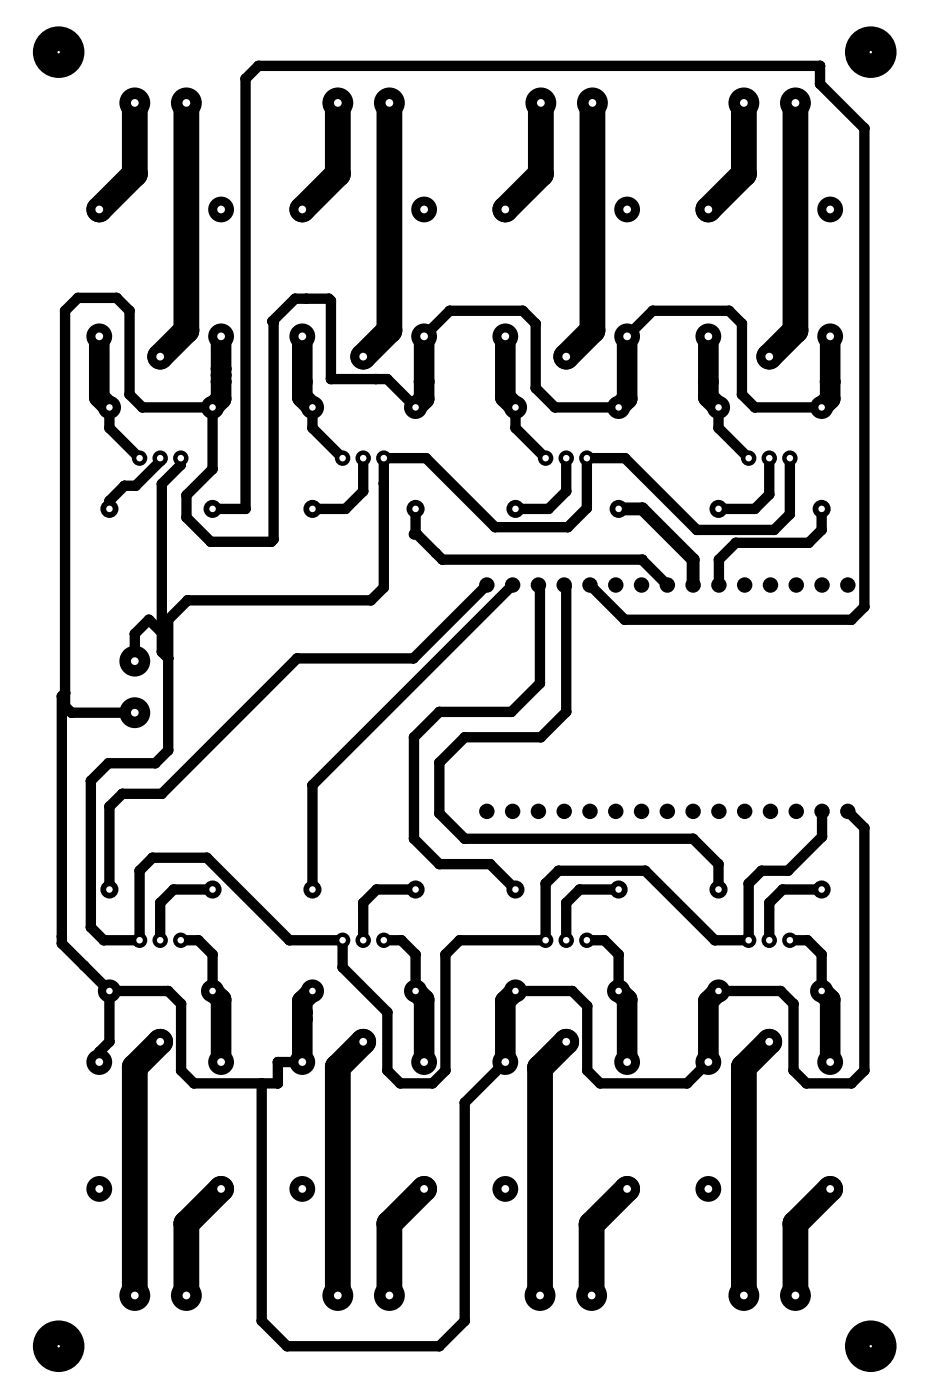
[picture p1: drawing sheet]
<svg xmlns="http://www.w3.org/2000/svg" width="93mm" height="138mm" viewBox="0 0 93 138" stroke-linecap="round" stroke-linejoin="round" font-family="sans-serif">
<g fill="#000">
<circle cx="13.3" cy="17.1" r="1.27"/>
<circle cx="24.2" cy="7.8" r=".51"/>
<circle cx="25.5" cy="6.5" r=".51"/>
<circle cx="33.3" cy="17.1" r="1.27"/>
<circle cx="53.3" cy="17.1" r="1.27"/>
<circle cx="73.3" cy="17.1" r="1.27"/>
<circle cx="80.8" cy="8.3" r=".51"/>
<circle cx="80.8" cy="6.5" r=".51"/>
<circle cx="85.1" cy="12.6" r=".51"/>
<circle cx="6.4" cy="30.6" r=".51"/>
<circle cx="7.7" cy="29.3" r=".51"/>
<circle cx="9.8" cy="39.1" r="1.01"/>
<circle cx="11.5" cy="29.3" r=".51"/>
<circle cx="12.8" cy="38.9" r=".51"/>
<circle cx="12.8" cy="30.6" r=".51"/>
<circle cx="18.4" cy="32.6" r="1.27"/>
<circle cx="21.8" cy="36.3" r="1.01"/>
<circle cx="21.8" cy="37.6" r="1.01"/>
<circle cx="21.8" cy="37" r="1.01"/>
<circle cx="21.8" cy="39.3" r="1.01"/>
<circle cx="26.8" cy="31.7" r=".51"/>
<circle cx="26.9" cy="31.8" r=".51"/>
<circle cx="29.1" cy="29.4" r=".51"/>
<circle cx="29.8" cy="39.1" r="1.01"/>
<circle cx="29.8" cy="37.6" r="1.01"/>
<circle cx="30.2" cy="29.4" r=".51"/>
<circle cx="32.4" cy="29.4" r=".51"/>
<circle cx="32.6" cy="29.6" r=".51"/>
<circle cx="32.6" cy="37.3" r=".51"/>
<circle cx="37" cy="37.3" r=".51"/>
<circle cx="38.1" cy="37.3" r=".51"/>
<circle cx="38.4" cy="32.6" r="1.27"/>
<circle cx="41.8" cy="39.3" r="1.01"/>
<circle cx="41.8" cy="37.6" r="1.01"/>
<circle cx="44.3" cy="30.6" r=".51"/>
<circle cx="49.8" cy="39.1" r="1.01"/>
<circle cx="51.5" cy="30.6" r=".51"/>
<circle cx="52.8" cy="31.9" r=".51"/>
<circle cx="52.8" cy="38.2" r=".51"/>
<circle cx="58.4" cy="32.6" r="1.27"/>
<circle cx="61.8" cy="39.3" r="1.01"/>
<circle cx="64.3" cy="30.6" r=".51"/>
<circle cx="69.8" cy="37.6" r="1.01"/>
<circle cx="69.8" cy="39.1" r="1.01"/>
<circle cx="71.8" cy="30.6" r=".51"/>
<circle cx="73.1" cy="31.9" r=".51"/>
<circle cx="73.1" cy="38.9" r=".51"/>
<circle cx="78.4" cy="32.6" r="1.27"/>
<circle cx="81.8" cy="39.3" r="1.01"/>
<circle cx="81.8" cy="37.6" r="1.01"/>
<circle cx="10.8" cy="42.2" r=".51"/>
<circle cx="10.8" cy="49.3" r=".51"/>
<circle cx="12.3" cy="47.9" r=".51"/>
<circle cx="13.4" cy="47.9" r=".51"/>
<circle cx="14" cy="40.1" r=".51"/>
<circle cx="15.8" cy="45.4" r=".51"/>
<circle cx="15.9" cy="47.7" r=".51"/>
<circle cx="17.8" cy="45.8" r=".51"/>
<circle cx="18.4" cy="48.8" r=".51"/>
<circle cx="18.4" cy="51" r=".51"/>
<circle cx="18.5" cy="59.1" r=".51"/>
<circle cx="20.8" cy="53.4" r=".51"/>
<circle cx="20.9" cy="46.2" r=".51"/>
<circle cx="24.2" cy="50.1" r=".51"/>
<circle cx="26.7" cy="53.4" r=".51"/>
<circle cx="26.9" cy="53.1" r=".51"/>
<circle cx="30.8" cy="42.2" r=".51"/>
<circle cx="34" cy="50.1" r=".51"/>
<circle cx="35.8" cy="48.4" r=".51"/>
<circle cx="36.5" cy="59.1" r=".51"/>
<circle cx="37.8" cy="47.6" r=".51"/>
<circle cx="37.8" cy="57.9" r=".51"/>
<circle cx="40.8" cy="52.6" r=".51"/>
<circle cx="40.9" cy="52.5" r=".51"/>
<circle cx="41.1" cy="52.6" r=".51"/>
<circle cx="42" cy="45.1" r=".51"/>
<circle cx="42.9" cy="54.5" r=".51"/>
<circle cx="43.6" cy="55.1" r=".51"/>
<circle cx="48.8" cy="51.9" r=".51"/>
<circle cx="50.8" cy="42.2" r=".51"/>
<circle cx="53.2" cy="57.8" r=".51"/>
<circle cx="54" cy="50.1" r=".51"/>
<circle cx="54.7" cy="40.1" r=".51"/>
<circle cx="55.8" cy="48.4" r=".51"/>
<circle cx="55.8" cy="57.8" r=".51"/>
<circle cx="55.9" cy="51.9" r=".51"/>
<circle cx="57.8" cy="50.1" r=".51"/>
<circle cx="61.6" cy="45.1" r=".51"/>
<circle cx="63.3" cy="55.2" r=".51"/>
<circle cx="63.3" cy="55.1" r=".51"/>
<circle cx="63.3" cy="50.1" r=".63"/>
<circle cx="68.3" cy="55.1" r=".63"/>
<circle cx="68.6" cy="52.2" r=".51"/>
<circle cx="70.8" cy="42.2" r=".51"/>
<circle cx="70.8" cy="55.1" r=".51"/>
<circle cx="72.5" cy="53.5" r=".51"/>
<circle cx="74.4" cy="40.1" r=".51"/>
<circle cx="74.4" cy="50.1" r=".51"/>
<circle cx="75.8" cy="48.7" r=".51"/>
<circle cx="76.3" cy="52.2" r=".51"/>
<circle cx="77.8" cy="50.7" r=".51"/>
<circle cx="79.7" cy="53.5" r=".51"/>
<circle cx="80.9" cy="52.2" r=".51"/>
<circle cx="85.1" cy="59.8" r=".51"/>
<circle cx="6.1" cy="68.6" r=".51"/>
<circle cx="6.4" cy="68.3" r=".51"/>
<circle cx="6.4" cy="69.6" r=".51"/>
<circle cx="7" cy="70.2" r=".51"/>
<circle cx="8.9" cy="76.9" r=".51"/>
<circle cx="10.7" cy="75.2" r=".51"/>
<circle cx="10.8" cy="79.5" r=".51"/>
<circle cx="12" cy="78.2" r=".51"/>
<circle cx="13.3" cy="62.4" r=".51"/>
<circle cx="14.7" cy="61.1" r=".51"/>
<circle cx="15.3" cy="75.2" r=".51"/>
<circle cx="15.9" cy="64.2" r=".51"/>
<circle cx="15.9" cy="62.3" r=".51"/>
<circle cx="15.9" cy="78.2" r=".51"/>
<circle cx="16.6" cy="73.9" r=".51"/>
<circle cx="16.6" cy="61.1" r=".51"/>
<circle cx="16.6" cy="64.9" r=".51"/>
<circle cx="29.3" cy="64.9" r=".51"/>
<circle cx="30.8" cy="77.4" r=".51"/>
<circle cx="40.7" cy="64.9" r=".51"/>
<circle cx="40.8" cy="72.6" r=".51"/>
<circle cx="43.3" cy="75.1" r=".51"/>
<circle cx="43.3" cy="70.1" r=".51"/>
<circle cx="45.8" cy="72.6" r=".51"/>
<circle cx="50.4" cy="70.1" r=".51"/>
<circle cx="53.2" cy="67.3" r=".51"/>
<circle cx="53.3" cy="72.6" r=".51"/>
<circle cx="55.8" cy="70.1" r=".51"/>
<circle cx="61.5" cy="61.1" r=".51"/>
<circle cx="83.9" cy="61.1" r=".51"/>
<circle cx="6.1" cy="93" r=".51"/>
<circle cx="6.1" cy="92.3" r=".51"/>
<circle cx="8.3" cy="95.1" r=".51"/>
<circle cx="8.9" cy="91.4" r=".51"/>
<circle cx="10.2" cy="92.6" r=".51"/>
<circle cx="13.7" cy="85.8" r=".51"/>
<circle cx="15" cy="84.5" r=".51"/>
<circle cx="15.8" cy="89" r=".51"/>
<circle cx="16.6" cy="97.6" r=".51"/>
<circle cx="17.1" cy="87.6" r=".51"/>
<circle cx="17.8" cy="98.9" r=".51"/>
<circle cx="19.5" cy="92.6" r=".51"/>
<circle cx="20.4" cy="84.5" r=".51"/>
<circle cx="20.9" cy="94" r=".51"/>
<circle cx="21.8" cy="98.5" r="1.01"/>
<circle cx="28.5" cy="92.6" r=".51"/>
<circle cx="29.8" cy="99.8" r="1.01"/>
<circle cx="29.8" cy="98.6" r="1.01"/>
<circle cx="33.7" cy="95.3" r=".51"/>
<circle cx="35.8" cy="89" r=".51"/>
<circle cx="37.1" cy="87.6" r=".51"/>
<circle cx="38.2" cy="99.7" r=".51"/>
<circle cx="39.5" cy="92.6" r=".51"/>
<circle cx="40.8" cy="82.6" r=".51"/>
<circle cx="40.9" cy="94" r=".51"/>
<circle cx="41.8" cy="98.5" r="1.01"/>
<circle cx="43.3" cy="85.1" r=".51"/>
<circle cx="43.3" cy="80.1" r=".51"/>
<circle cx="43.9" cy="94" r=".51"/>
<circle cx="45.3" cy="92.6" r=".51"/>
<circle cx="45.8" cy="82.6" r=".51"/>
<circle cx="48.3" cy="85.1" r=".51"/>
<circle cx="49.8" cy="98.6" r="1.01"/>
<circle cx="53.7" cy="87" r=".51"/>
<circle cx="55" cy="85.8" r=".51"/>
<circle cx="55.8" cy="89" r=".51"/>
<circle cx="56.4" cy="97.6" r=".51"/>
<circle cx="57.1" cy="87.6" r=".51"/>
<circle cx="57.8" cy="99.1" r=".51"/>
<circle cx="59.5" cy="92.6" r=".51"/>
<circle cx="60.9" cy="94" r=".51"/>
<circle cx="61.8" cy="98.5" r="1.01"/>
<circle cx="63.6" cy="85.8" r=".51"/>
<circle cx="68.3" cy="82.6" r=".51"/>
<circle cx="69.8" cy="98.6" r="1.01"/>
<circle cx="70.4" cy="92.6" r=".51"/>
<circle cx="70.8" cy="85.1" r=".51"/>
<circle cx="73.7" cy="87" r=".51"/>
<circle cx="75" cy="85.8" r=".51"/>
<circle cx="75.8" cy="89" r=".51"/>
<circle cx="76.9" cy="97.6" r=".51"/>
<circle cx="77.1" cy="87.6" r=".51"/>
<circle cx="77.6" cy="85.8" r=".51"/>
<circle cx="78.2" cy="98.9" r=".51"/>
<circle cx="79.5" cy="92.6" r=".51"/>
<circle cx="80.9" cy="94" r=".51"/>
<circle cx="81" cy="82.4" r=".51"/>
<circle cx="81.8" cy="98.5" r="1.01"/>
<circle cx="85.1" cy="81.6" r=".51"/>
<circle cx="9.8" cy="103.6" r=".51"/>
<circle cx="10.8" cy="102.6" r=".51"/>
<circle cx="13.3" cy="105.1" r="1.27"/>
<circle cx="17.8" cy="105.5" r=".51"/>
<circle cx="19.1" cy="106.7" r=".51"/>
<circle cx="25.8" cy="106.7" r=".51"/>
<circle cx="27.4" cy="104.6" r=".51"/>
<circle cx="27.4" cy="106.7" r=".51"/>
<circle cx="29.8" cy="100.4" r="1.01"/>
<circle cx="33.3" cy="105.1" r="1.27"/>
<circle cx="38.2" cy="105.5" r=".51"/>
<circle cx="39.4" cy="106.7" r=".51"/>
<circle cx="42.6" cy="106.7" r=".51"/>
<circle cx="43.9" cy="105.5" r=".51"/>
<circle cx="45.8" cy="108.6" r=".51"/>
<circle cx="53.2" cy="105.2" r="1.27"/>
<circle cx="57.8" cy="105.5" r=".51"/>
<circle cx="59.1" cy="106.7" r=".51"/>
<circle cx="67.7" cy="106.7" r=".51"/>
<circle cx="73.3" cy="105.1" r="1.27"/>
<circle cx="78.2" cy="105.5" r=".51"/>
<circle cx="79.4" cy="106.7" r=".51"/>
<circle cx="83.9" cy="106.7" r=".51"/>
<circle cx="85.1" cy="105.5" r=".51"/>
<circle cx="18.4" cy="127.6" r="1.52"/>
<circle cx="18.4" cy="120.6" r="1.27"/>
<circle cx="25.8" cy="130.1" r=".51"/>
<circle cx="28.3" cy="132.6" r=".51"/>
<circle cx="38.4" cy="120.6" r="1.27"/>
<circle cx="43.3" cy="132.6" r=".51"/>
<circle cx="45.8" cy="130.1" r=".51"/>
<circle cx="58.3" cy="120.6" r="1.27"/>
<circle cx="78.4" cy="120.6" r="1.27"/>
</g>
<g fill="none" stroke="#000" stroke-width="1">
<path d="M41.8 33.1l2.5-2.5h7.2l1.3 1.3v6.3l1.9 1.9h6.2M61.8 33.1l2.5-2.5h7.5l1.3 1.3v7l1.3 1.2h6.5M10.8 40.1v2.1l2.9 2.9M15.8 45.1v.3l-2.4 2.5h-1.1l-1.5 1.4v.8M17.8 45.1v.7l-1.9 1.9v16.5l.7 .7M20.9 50.1h3.3v-42.3l1.3-1.3h55.3v1.8l4.3 4.3v47.2l-1.2 1.3h-22.4l-3.4-3.5M30.8 40.1v2.1l2.9 2.9M35.8 45.1v3.3l-1.8 1.7h-3.2M40.9 40.1l-2.8-2.8h-5.5v-7.7l-.2-.2h-3.3l-2.3 2.3 .1 .1v21.3l-.2 .3h-5.9l-2.4-2.4v-2.2l2.5-2.6v-6.1h-6.9l-1.2-1.2v-8.3l-1.3-1.3h-3.8l-1.3 1.3v39l.6 .6h6.3M40.9 50.1v2.4l-.1 .1h.3l2.5 2.5h19.7l2.4 2.5M48 57.6l-7.3 7.3h-11.4l-13.4 13.3h-3.9l-1.2 1.3v8.1M50.5 57.6l-19.7 19.8v10.2"/>
<path d="M50.8 40.1v2.1l2.9 2.9M53 57.6l.2 .2v9.5l-2.8 2.8h-7.1l-2.5 2.5v10l2.5 2.5h5l2.5 2.5M55.6 57.6l.2 .2v12.3l-2.5 2.5h-7.5l-2.5 2.5v5l2.5 2.5h22.5l2.5 2.5v2.5M55.8 45.1v3.3l-1.8 1.7h-3.2M70.8 40.1v2.1l2.9 2.9M75.8 45.1v3.6l-1.4 1.4h-3.6M77.8 45.1v5.6l-1.5 1.5h-7.7l-7-7.1h-3.8v5l-1.9 1.8h-7.1l-6.8-6.8h-4.2v12.8l-1.3 1.2h-18l-1.9 2v12.8l-1.3 1.3h-4.6l-1.8 1.7v14.5l1.3 1.2h3.5v-6.8l1.3-1.3h5.4l8.1 8.1h5.2v2.7l4.5 4.4v5.8l1.2 1.2h3.2l1.3-1.2v-11.5l1.4-1.4h8.4v-5.6l1.3-1.2h8.6l6.8 6.8h3.3v-5.6l1.3-1.2h2.6l3.4-3.4v-2.5M80.9 50.1v2.1l-1.2 1.3h-7.2l-1.7 1.6v2.5M6.4 68.3l-.3 .3v24.4l4.7 4.6M15.9 62.3l-1.2-1.2-1.4 1.3v2.7M83.5 79.9l1.6 1.7v23.9l-1.2 1.2h-4.5l-1.2-1.2v-6.6l-1.3-1.3h-6.1M10.8 97.6h5.8l1.2 1.3v6.6l1.3 1.2h8.3v-2.1h2.4"/>
<path d="M10.8 97.6v5l-1 1v1M17.8 92.6h1.7l1.4 1.4v3.6M20.9 87.6h-3.8l-1.3 1.4v3.6M37.8 92.6h1.7l1.4 1.4v3.6M40.9 87.6h-3.8l-1.3 1.4v3.6M50.8 97.6h5.6l1.4 1.5v6.4l1.3 1.2h8.6l2.1-2.1M57.8 92.6h1.7l1.4 1.4v3.6M60.9 87.6h-3.8l-1.3 1.4v3.6M77.8 92.6h1.7l1.4 1.4v3.6M80.9 87.6h-3.8l-1.3 1.4v3.6M49.8 104.6l-4 4v21.5l-2.5 2.5h-15l-2.5-2.5v-23.4"/>
</g>
<g fill="none" stroke="#000" stroke-width="2">
<path d="M9.8 33.1v6l1 1M21.8 33.1v6.2l-.9 .8M29.8 33.1v6l1 1M41.8 33.1v6.2l-.9 .8M49.8 33.1v6l1 1M61.8 33.1v6.2l-.9 .8M69.8 33.1v6l1 1M81.8 33.1v6.2l-.9 .8M20.9 97.6l.9 .9v6.1M30.8 97.6l-1 1v6M40.9 97.6l.9 .9v6.1M50.8 97.6l-1 1v6"/>
<path d="M60.9 97.6l.9 .9v6.1M70.8 97.6l-1 1v6M80.9 97.6l.9 .9v6.1"/>
</g>
<g fill="none" stroke="#000" stroke-width="2.5">
<path d="M13.3 10.1v7l-3.5 3.5M18.4 10.1v22.5l-2.6 2.5M33.3 10.1v7l-3.5 3.5M38.4 10.1v22.5l-2.6 2.5M53.3 10.1v7l-3.5 3.5M58.4 10.1v22.5l-2.6 2.5M73.3 10.1v7l-3.5 3.5M78.4 10.1v22.5l-2.6 2.5M15.8 102.6l-2.5 2.5v22.5M21.8 117.1l-3.4 3.5v7M35.8 102.6l-2.5 2.5v22.5M41.8 117.1l-3.4 3.5v7"/>
<path d="M55.8 102.6l-2.6 2.6v22.4M61.8 117.1l-3.5 3.5v7M75.8 102.6l-2.5 2.5v22.5M81.8 117.1l-3.4 3.5v7"/>
</g>
<path d="M60.9 50.1h2.4l5 5v2.5" fill="none" stroke="#000" stroke-width="1.3"/>
<circle cx="18.4" cy="127.6" r=".38" fill="#fff"/>
<circle cx="13.3" cy="127.6" r="1.52" fill="#000"/>
<circle cx="13.3" cy="127.6" r=".38" fill="#fff"/>
<circle cx="21.8" cy="104.6" r="1.27" fill="#000"/>
<circle cx="21.8" cy="104.6" r=".38" fill="#fff"/>
<circle cx="9.8" cy="104.6" r="1.27" fill="#000"/>
<circle cx="9.8" cy="104.6" r=".38" fill="#fff"/>
<circle cx="15.8" cy="102.6" r="1.27" fill="#000"/>
<circle cx="15.8" cy="102.6" r=".38" fill="#fff"/>
<circle cx="9.8" cy="117.1" r="1.27" fill="#000"/>
<circle cx="9.8" cy="117.1" r=".38" fill="#fff"/>
<circle cx="21.8" cy="117.1" r="1.27" fill="#000"/>
<circle cx="21.8" cy="117.1" r=".38" fill="#fff"/>
<circle cx="41.8" cy="104.6" r="1.27" fill="#000"/>
<circle cx="41.8" cy="104.6" r=".38" fill="#fff"/>
<circle cx="29.8" cy="104.6" r="1.27" fill="#000"/>
<circle cx="29.8" cy="104.6" r=".38" fill="#fff"/>
<circle cx="35.8" cy="102.6" r="1.27" fill="#000"/>
<circle cx="35.8" cy="102.6" r=".38" fill="#fff"/>
<circle cx="29.8" cy="117.1" r="1.27" fill="#000"/>
<circle cx="29.8" cy="117.1" r=".38" fill="#fff"/>
<circle cx="41.8" cy="117.1" r="1.27" fill="#000"/>
<circle cx="41.8" cy="117.1" r=".38" fill="#fff"/>
<circle cx="61.8" cy="104.6" r="1.27" fill="#000"/>
<circle cx="61.8" cy="104.6" r=".38" fill="#fff"/>
<circle cx="49.8" cy="104.6" r="1.27" fill="#000"/>
<circle cx="49.8" cy="104.6" r=".38" fill="#fff"/>
<circle cx="55.8" cy="102.6" r="1.27" fill="#000"/>
<circle cx="55.8" cy="102.6" r=".38" fill="#fff"/>
<circle cx="49.8" cy="117.1" r="1.27" fill="#000"/>
<circle cx="49.8" cy="117.1" r=".38" fill="#fff"/>
<circle cx="61.8" cy="117.1" r="1.27" fill="#000"/>
<circle cx="61.8" cy="117.1" r=".38" fill="#fff"/>
<circle cx="81.8" cy="104.6" r="1.27" fill="#000"/>
<circle cx="81.8" cy="104.6" r=".38" fill="#fff"/>
<circle cx="69.8" cy="104.6" r="1.27" fill="#000"/>
<circle cx="69.8" cy="104.6" r=".38" fill="#fff"/>
<circle cx="75.8" cy="102.6" r="1.27" fill="#000"/>
<circle cx="75.8" cy="102.6" r=".38" fill="#fff"/>
<circle cx="69.8" cy="117.1" r="1.27" fill="#000"/>
<circle cx="69.8" cy="117.1" r=".38" fill="#fff"/>
<circle cx="81.8" cy="117.1" r="1.27" fill="#000"/>
<circle cx="81.8" cy="117.1" r=".38" fill="#fff"/>
<circle cx="38.4" cy="127.6" r="1.52" fill="#000"/>
<circle cx="38.4" cy="127.6" r=".38" fill="#fff"/>
<circle cx="33.3" cy="127.6" r="1.52" fill="#000"/>
<circle cx="33.3" cy="127.6" r=".38" fill="#fff"/>
<circle cx="58.3" cy="127.6" r="1.52" fill="#000"/>
<circle cx="58.3" cy="127.6" r=".38" fill="#fff"/>
<circle cx="53.2" cy="127.6" r="1.52" fill="#000"/>
<circle cx="53.2" cy="127.6" r=".38" fill="#fff"/>
<circle cx="78.4" cy="127.6" r="1.52" fill="#000"/>
<circle cx="78.4" cy="127.6" r=".38" fill="#fff"/>
<circle cx="73.3" cy="127.6" r="1.52" fill="#000"/>
<circle cx="73.3" cy="127.6" r=".38" fill="#fff"/>
<circle cx="20.9" cy="97.6" r="1.14" fill="#000"/>
<circle cx="20.9" cy="97.6" r=".32" fill="#fff"/>
<circle cx="10.8" cy="97.6" r="1.14" fill="#000"/>
<circle cx="10.8" cy="97.6" r=".32" fill="#fff"/>
<circle cx="40.9" cy="97.6" r="1.14" fill="#000"/>
<circle cx="40.9" cy="97.6" r=".32" fill="#fff"/>
<circle cx="30.8" cy="97.6" r="1.14" fill="#000"/>
<circle cx="30.8" cy="97.6" r=".32" fill="#fff"/>
<circle cx="60.9" cy="97.6" r="1.14" fill="#000"/>
<circle cx="60.9" cy="97.6" r=".32" fill="#fff"/>
<circle cx="50.8" cy="97.6" r="1.14" fill="#000"/>
<circle cx="50.8" cy="97.6" r=".32" fill="#fff"/>
<circle cx="80.9" cy="97.6" r="1.14" fill="#000"/>
<circle cx="80.9" cy="97.6" r=".32" fill="#fff"/>
<circle cx="70.8" cy="97.6" r="1.14" fill="#000"/>
<circle cx="70.8" cy="97.6" r=".32" fill="#fff"/>
<circle cx="13.7" cy="92.6" r=".76" fill="#000"/>
<circle cx="13.7" cy="92.6" r=".32" fill="#fff"/>
<circle cx="15.8" cy="92.6" r=".76" fill="#000"/>
<circle cx="15.8" cy="92.6" r=".32" fill="#fff"/>
<circle cx="17.8" cy="92.6" r=".76" fill="#000"/>
<circle cx="17.8" cy="92.6" r=".32" fill="#fff"/>
<circle cx="33.7" cy="92.6" r=".76" fill="#000"/>
<circle cx="33.7" cy="92.6" r=".32" fill="#fff"/>
<circle cx="35.8" cy="92.6" r=".76" fill="#000"/>
<circle cx="35.8" cy="92.6" r=".32" fill="#fff"/>
<circle cx="37.8" cy="92.6" r=".76" fill="#000"/>
<circle cx="37.8" cy="92.6" r=".32" fill="#fff"/>
<circle cx="53.7" cy="92.6" r=".76" fill="#000"/>
<circle cx="53.7" cy="92.6" r=".32" fill="#fff"/>
<circle cx="55.8" cy="92.6" r=".76" fill="#000"/>
<circle cx="55.8" cy="92.6" r=".32" fill="#fff"/>
<circle cx="57.8" cy="92.6" r=".76" fill="#000"/>
<circle cx="57.8" cy="92.6" r=".32" fill="#fff"/>
<circle cx="73.7" cy="92.6" r=".76" fill="#000"/>
<circle cx="73.7" cy="92.6" r=".32" fill="#fff"/>
<circle cx="75.8" cy="92.6" r=".76" fill="#000"/>
<circle cx="75.8" cy="92.6" r=".32" fill="#fff"/>
<circle cx="77.8" cy="92.6" r=".76" fill="#000"/>
<circle cx="77.8" cy="92.6" r=".32" fill="#fff"/>
<circle cx="10.8" cy="87.6" r=".89" fill="#000"/>
<circle cx="10.8" cy="87.6" r=".32" fill="#fff"/>
<circle cx="20.9" cy="87.6" r=".89" fill="#000"/>
<circle cx="20.9" cy="87.6" r=".32" fill="#fff"/>
<circle cx="30.8" cy="87.6" r=".89" fill="#000"/>
<circle cx="30.8" cy="87.6" r=".32" fill="#fff"/>
<circle cx="40.9" cy="87.6" r=".89" fill="#000"/>
<circle cx="40.9" cy="87.6" r=".32" fill="#fff"/>
<circle cx="50.8" cy="87.6" r=".89" fill="#000"/>
<circle cx="50.8" cy="87.6" r=".32" fill="#fff"/>
<circle cx="60.9" cy="87.6" r=".89" fill="#000"/>
<circle cx="60.9" cy="87.6" r=".32" fill="#fff"/>
<circle cx="70.8" cy="87.6" r=".89" fill="#000"/>
<circle cx="70.8" cy="87.6" r=".32" fill="#fff"/>
<circle cx="80.9" cy="87.6" r=".89" fill="#000"/>
<circle cx="80.9" cy="87.6" r=".32" fill="#fff"/>
<g fill="#000">
<circle cx="69.8" cy="33.1" r="1.27"/>
<circle cx="48" cy="57.6" r=".76"/>
<circle cx="50.5" cy="57.6" r=".76"/>
<circle cx="53" cy="57.6" r=".76"/>
<circle cx="55.6" cy="57.6" r=".76"/>
<circle cx="58.1" cy="57.6" r=".76"/>
<circle cx="60.7" cy="57.6" r=".76"/>
<circle cx="63.2" cy="57.6" r=".76"/>
<circle cx="65.7" cy="57.6" r=".76"/>
<circle cx="68.3" cy="57.6" r=".76"/>
<circle cx="70.8" cy="57.6" r=".76"/>
<circle cx="73.4" cy="57.6" r=".76"/>
<circle cx="75.9" cy="57.6" r=".76"/>
<circle cx="78.4" cy="57.6" r=".76"/>
<circle cx="81" cy="57.6" r=".76"/>
<circle cx="83.5" cy="57.6" r=".76"/>
<circle cx="48" cy="79.9" r=".76"/>
<circle cx="50.5" cy="79.9" r=".76"/>
<circle cx="53" cy="79.9" r=".76"/>
<circle cx="55.6" cy="79.9" r=".76"/>
<circle cx="58.1" cy="79.9" r=".76"/>
<circle cx="60.7" cy="79.9" r=".76"/>
<circle cx="63.2" cy="79.9" r=".76"/>
<circle cx="65.7" cy="79.9" r=".76"/>
<circle cx="68.3" cy="79.9" r=".76"/>
<circle cx="70.8" cy="79.9" r=".76"/>
<circle cx="73.4" cy="79.9" r=".76"/>
<circle cx="75.9" cy="79.9" r=".76"/>
<circle cx="78.4" cy="79.9" r=".76"/>
<circle cx="81" cy="79.9" r=".76"/>
<circle cx="83.5" cy="79.9" r=".76"/>
</g>
<circle cx="69.8" cy="33.1" r=".38" fill="#fff"/>
<circle cx="81.8" cy="33.1" r="1.27" fill="#000"/>
<circle cx="81.8" cy="33.1" r=".38" fill="#fff"/>
<circle cx="75.8" cy="35.1" r="1.27" fill="#000"/>
<circle cx="75.8" cy="35.1" r=".38" fill="#fff"/>
<circle cx="81.8" cy="20.6" r="1.27" fill="#000"/>
<circle cx="81.8" cy="20.6" r=".38" fill="#fff"/>
<circle cx="69.8" cy="20.6" r="1.27" fill="#000"/>
<circle cx="69.8" cy="20.6" r=".38" fill="#fff"/>
<circle cx="70.8" cy="40.1" r="1.14" fill="#000"/>
<circle cx="70.8" cy="40.1" r=".32" fill="#fff"/>
<circle cx="80.9" cy="40.1" r="1.14" fill="#000"/>
<circle cx="80.9" cy="40.1" r=".32" fill="#fff"/>
<circle cx="77.8" cy="45.1" r=".76" fill="#000"/>
<circle cx="77.8" cy="45.1" r=".32" fill="#fff"/>
<circle cx="75.8" cy="45.1" r=".76" fill="#000"/>
<circle cx="75.8" cy="45.1" r=".32" fill="#fff"/>
<circle cx="73.7" cy="45.1" r=".76" fill="#000"/>
<circle cx="73.7" cy="45.1" r=".32" fill="#fff"/>
<circle cx="80.9" cy="50.1" r=".89" fill="#000"/>
<circle cx="80.9" cy="50.1" r=".32" fill="#fff"/>
<circle cx="70.8" cy="50.1" r=".89" fill="#000"/>
<circle cx="70.8" cy="50.1" r=".32" fill="#fff"/>
<circle cx="49.8" cy="33.1" r="1.27" fill="#000"/>
<circle cx="49.8" cy="33.1" r=".38" fill="#fff"/>
<circle cx="61.8" cy="33.1" r="1.27" fill="#000"/>
<circle cx="61.8" cy="33.1" r=".38" fill="#fff"/>
<circle cx="55.8" cy="35.1" r="1.27" fill="#000"/>
<circle cx="55.8" cy="35.1" r=".38" fill="#fff"/>
<circle cx="61.8" cy="20.6" r="1.27" fill="#000"/>
<circle cx="61.8" cy="20.6" r=".38" fill="#fff"/>
<circle cx="49.8" cy="20.6" r="1.27" fill="#000"/>
<circle cx="49.8" cy="20.6" r=".38" fill="#fff"/>
<circle cx="29.8" cy="33.1" r="1.27" fill="#000"/>
<circle cx="29.8" cy="33.1" r=".38" fill="#fff"/>
<circle cx="41.8" cy="33.1" r="1.27" fill="#000"/>
<circle cx="41.8" cy="33.1" r=".38" fill="#fff"/>
<circle cx="35.8" cy="35.1" r="1.27" fill="#000"/>
<circle cx="35.8" cy="35.1" r=".38" fill="#fff"/>
<circle cx="41.8" cy="20.6" r="1.27" fill="#000"/>
<circle cx="41.8" cy="20.6" r=".38" fill="#fff"/>
<circle cx="29.8" cy="20.6" r="1.27" fill="#000"/>
<circle cx="29.8" cy="20.6" r=".38" fill="#fff"/>
<circle cx="9.8" cy="33.1" r="1.27" fill="#000"/>
<circle cx="9.8" cy="33.1" r=".38" fill="#fff"/>
<circle cx="21.8" cy="33.1" r="1.27" fill="#000"/>
<circle cx="21.8" cy="33.1" r=".38" fill="#fff"/>
<circle cx="15.8" cy="35.1" r="1.27" fill="#000"/>
<circle cx="15.8" cy="35.1" r=".38" fill="#fff"/>
<circle cx="21.8" cy="20.6" r="1.27" fill="#000"/>
<circle cx="21.8" cy="20.6" r=".38" fill="#fff"/>
<circle cx="9.8" cy="20.6" r="1.27" fill="#000"/>
<circle cx="9.8" cy="20.6" r=".38" fill="#fff"/>
<circle cx="10.8" cy="40.1" r="1.14" fill="#000"/>
<circle cx="10.8" cy="40.1" r=".32" fill="#fff"/>
<circle cx="20.9" cy="40.1" r="1.14" fill="#000"/>
<circle cx="20.9" cy="40.1" r=".32" fill="#fff"/>
<circle cx="30.8" cy="40.1" r="1.14" fill="#000"/>
<circle cx="30.8" cy="40.1" r=".32" fill="#fff"/>
<circle cx="40.9" cy="40.1" r="1.14" fill="#000"/>
<circle cx="40.9" cy="40.1" r=".32" fill="#fff"/>
<circle cx="50.8" cy="40.1" r="1.14" fill="#000"/>
<circle cx="50.8" cy="40.1" r=".32" fill="#fff"/>
<circle cx="60.9" cy="40.1" r="1.14" fill="#000"/>
<circle cx="60.9" cy="40.1" r=".32" fill="#fff"/>
<circle cx="17.8" cy="45.1" r=".76" fill="#000"/>
<circle cx="17.8" cy="45.1" r=".32" fill="#fff"/>
<circle cx="15.8" cy="45.1" r=".76" fill="#000"/>
<circle cx="15.8" cy="45.1" r=".32" fill="#fff"/>
<circle cx="13.7" cy="45.1" r=".76" fill="#000"/>
<circle cx="13.7" cy="45.1" r=".32" fill="#fff"/>
<circle cx="37.8" cy="45.1" r=".76" fill="#000"/>
<circle cx="37.8" cy="45.1" r=".32" fill="#fff"/>
<circle cx="35.8" cy="45.1" r=".76" fill="#000"/>
<circle cx="35.8" cy="45.1" r=".32" fill="#fff"/>
<circle cx="33.7" cy="45.1" r=".76" fill="#000"/>
<circle cx="33.7" cy="45.1" r=".32" fill="#fff"/>
<circle cx="57.8" cy="45.1" r=".76" fill="#000"/>
<circle cx="57.8" cy="45.1" r=".32" fill="#fff"/>
<circle cx="55.8" cy="45.1" r=".76" fill="#000"/>
<circle cx="55.8" cy="45.1" r=".32" fill="#fff"/>
<circle cx="53.7" cy="45.1" r=".76" fill="#000"/>
<circle cx="53.7" cy="45.1" r=".32" fill="#fff"/>
<circle cx="20.9" cy="50.1" r=".89" fill="#000"/>
<circle cx="20.9" cy="50.1" r=".32" fill="#fff"/>
<circle cx="10.8" cy="50.1" r=".89" fill="#000"/>
<circle cx="10.8" cy="50.1" r=".32" fill="#fff"/>
<circle cx="40.9" cy="50.1" r=".89" fill="#000"/>
<circle cx="40.9" cy="50.1" r=".32" fill="#fff"/>
<circle cx="30.8" cy="50.1" r=".89" fill="#000"/>
<circle cx="30.8" cy="50.1" r=".32" fill="#fff"/>
<circle cx="60.9" cy="50.1" r=".89" fill="#000"/>
<circle cx="60.9" cy="50.1" r=".32" fill="#fff"/>
<circle cx="50.8" cy="50.1" r=".89" fill="#000"/>
<circle cx="50.8" cy="50.1" r=".32" fill="#fff"/>
<circle cx="13.3" cy="10.1" r="1.52" fill="#000"/>
<circle cx="13.3" cy="10.1" r=".38" fill="#fff"/>
<circle cx="18.4" cy="10.1" r="1.52" fill="#000"/>
<circle cx="18.4" cy="10.1" r=".38" fill="#fff"/>
<circle cx="33.3" cy="10.1" r="1.52" fill="#000"/>
<circle cx="33.3" cy="10.1" r=".38" fill="#fff"/>
<circle cx="38.4" cy="10.1" r="1.52" fill="#000"/>
<circle cx="38.4" cy="10.1" r=".38" fill="#fff"/>
<circle cx="53.3" cy="10.1" r="1.52" fill="#000"/>
<circle cx="53.3" cy="10.1" r=".38" fill="#fff"/>
<circle cx="58.4" cy="10.1" r="1.52" fill="#000"/>
<circle cx="58.4" cy="10.1" r=".38" fill="#fff"/>
<circle cx="73.3" cy="10.1" r="1.52" fill="#000"/>
<circle cx="73.3" cy="10.1" r=".38" fill="#fff"/>
<circle cx="78.4" cy="10.1" r="1.52" fill="#000"/>
<circle cx="78.4" cy="10.1" r=".38" fill="#fff"/>
<circle cx="13.3" cy="70.2" r="1.52" fill="#000"/>
<circle cx="13.3" cy="70.2" r=".38" fill="#fff"/>
<circle cx="13.3" cy="65.1" r="1.52" fill="#000"/>
<circle cx="13.3" cy="65.1" r=".38" fill="#fff"/>
<circle cx="5.8" cy="132.6" r="2.54" fill="#000"/>
<circle cx="5.8" cy="132.6" r=".12" fill="#fff"/>
<circle cx="85.8" cy="132.6" r="2.54" fill="#000"/>
<circle cx="85.8" cy="132.6" r=".12" fill="#fff"/>
<circle cx="85.8" cy="5.1" r="2.54" fill="#000"/>
<circle cx="85.8" cy="5.1" r=".12" fill="#fff"/>
<circle cx="5.8" cy="5.1" r="2.54" fill="#000"/>
<circle cx="5.8" cy="5.1" r=".12" fill="#fff"/>
</svg>
